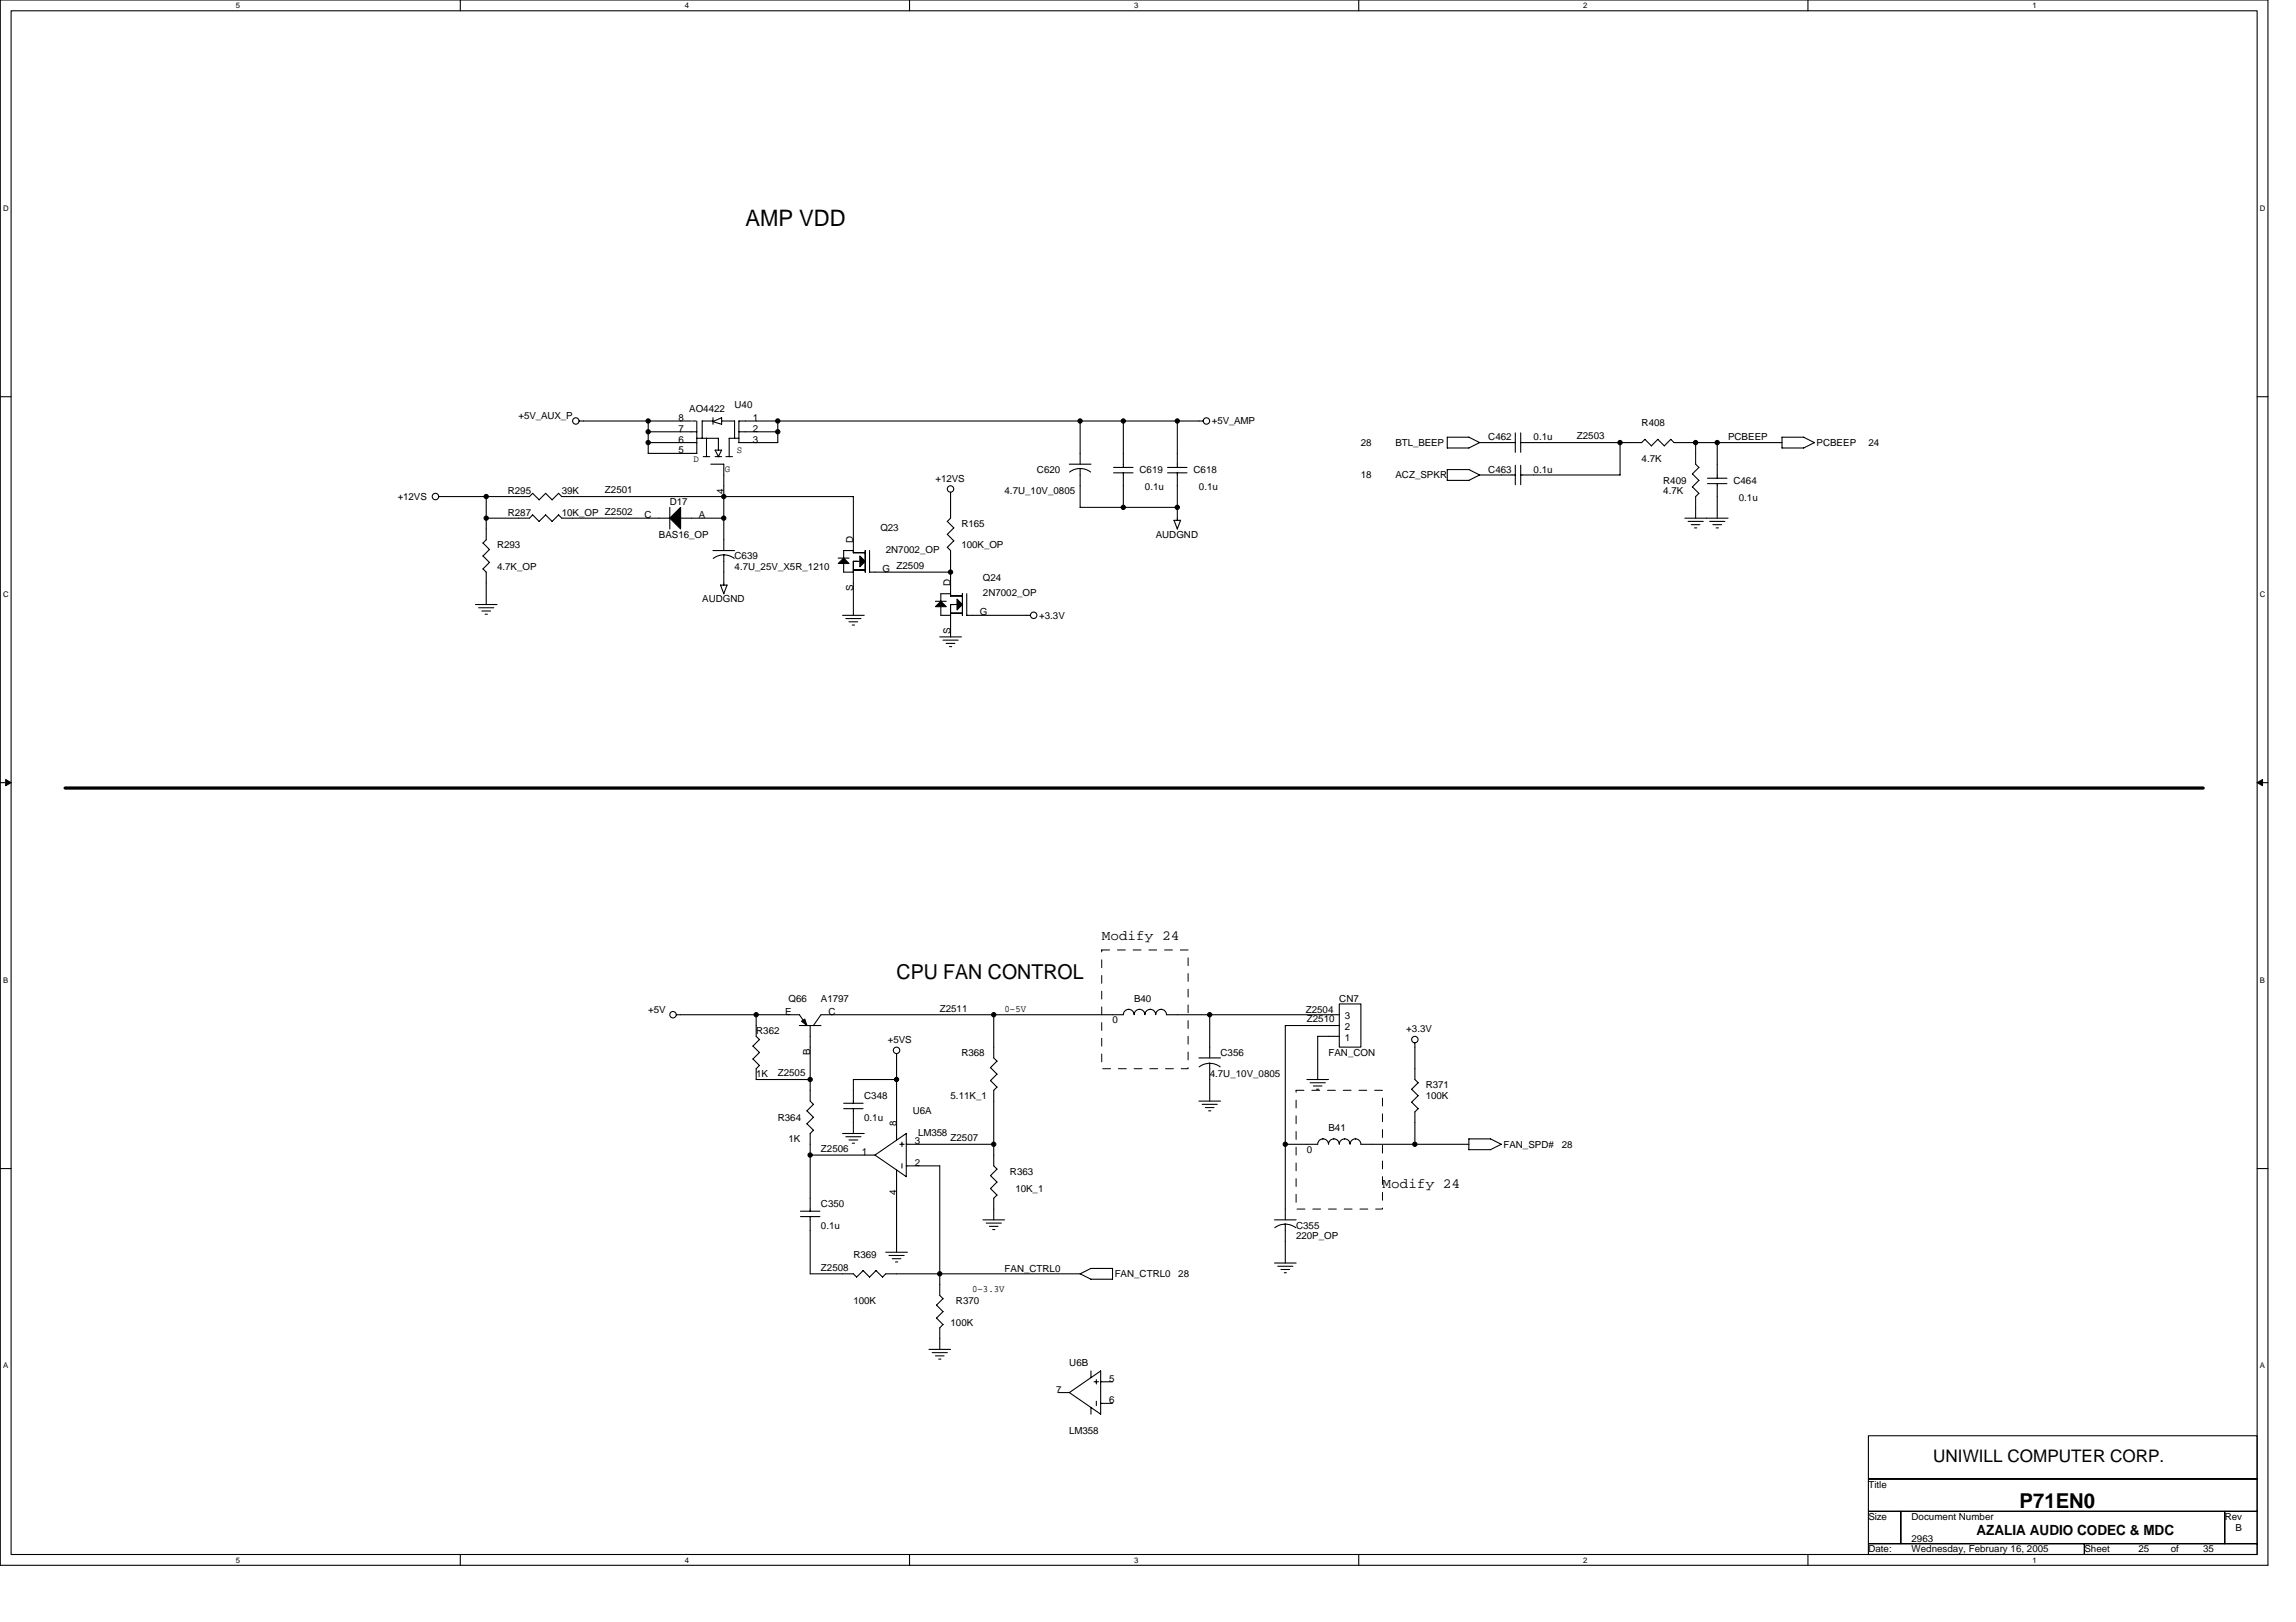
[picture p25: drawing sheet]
<svg xmlns="http://www.w3.org/2000/svg" width="297mm" height="210mm" viewBox="0 0 297 210" stroke-linecap="round" stroke-linejoin="round" font-family="sans-serif">
<defs><g id="words">
<text font-size="2.9" x="96.4" y="29.2">AMP VDD</text>
<g font-size="2.7">
<text x="116" y="126.7">CPU FAN CONTROL</text>
<text x="261.3" y="195.2">P71EN0</text>
</g>
<text font-size="2.2" x="250.1" y="189.2">UNIWILL COMPUTER CORP.</text>
<g font-size="1.8">
<text x="142.5" y="121.7">Modify 24</text>
<text x="178.9" y="153.8">Modify 24</text>
<text x="255.7" y="198.6">AZALIA AUDIO CODEC &amp; MDC</text>
</g>
<g font-size="1.3">
<text x="89.2" y="53.4">AO4422</text>
<text x="95" y="52.8">U40</text>
<text x="67.1" y="54.2">+5V_AUX_P</text>
<text x="87.8" y="58.7">5</text>
<text x="87.8" y="57.3">6</text>
<text x="87.8" y="55.9">7</text>
<text x="87.8" y="54.5">8</text>
<text x="89.7" y="59.8">D</text>
<text x="95.3" y="58.6">S</text>
<text x="97.4" y="54.5">1</text>
<text x="97.4" y="55.9">2</text>
<text x="97.4" y="57.3">3</text>
<text x="156.8" y="54.9">+5V_AMP</text>
<text x="176.1" y="57.7">28</text>
<text x="180.5" y="57.7">BTL_BEEP</text>
<text x="192.5" y="57">C462</text>
<text x="198.4" y="57">0.1u</text>
<text x="204" y="56.9">Z2503</text>
<text x="212.4" y="55.2">R408</text>
<text x="212.4" y="59.8">4.7K</text>
<text x="223.6" y="57">PCBEEP</text>
<text x="235" y="57.7">PCBEEP</text>
<text x="241.7" y="57.7">24</text>
<text x="51.4" y="64.7">+12VS</text>
<text x="65.7" y="64">R295</text>
<text x="72.7" y="64">39K</text>
<text x="78.3" y="63.8">Z2501</text>
<text x="86.7" y="65.4">D17</text>
<text x="93.6" y="63.9" transform="rotate(-90 93.6 63.9)">4</text>
<text x="93.8" y="61.1">G</text>
<text x="121" y="62.3">+12VS</text>
<text x="130" y="64">4.7U_10V_0805</text>
<text x="134.2" y="61.2">C620</text>
<text x="147.4" y="61.2">C619</text>
<text x="148.1" y="63.4">0.1u</text>
<text x="154.4" y="61.2">C618</text>
<text x="155.1" y="63.4">0.1u</text>
<text x="176.1" y="61.9">18</text>
<text x="180.5" y="61.9">ACZ_SPKR</text>
<text x="192.5" y="61.2">C463</text>
<text x="198.4" y="61.2">0.1u</text>
<text x="215.2" y="62.6">R409</text>
<text x="215.2" y="64">4.7K</text>
<text x="224.3" y="62.6">C464</text>
<text x="225" y="64.8">0.1u</text>
<text x="64.3" y="71">R293</text>
<text x="65.7" y="66.8">R287</text>
<text x="72.7" y="66.8">10K_OP Z2502</text>
<text x="83.4" y="67">C</text>
<text x="85.3" y="69.6">BAS16_OP</text>
<text x="90.4" y="67">A</text>
<text x="110.4" y="70.3" transform="rotate(-90 110.4 70.3)">D</text>
<text x="113.9" y="68.7">Q23</text>
<text x="114.6" y="71.5">2N7002_OP</text>
<text x="124.4" y="68.2">R165</text>
<text x="124.4" y="71">100K_OP</text>
<text x="149.5" y="69.6">AUDGND</text>
<text x="64.3" y="73.8">4.7K_OP</text>
<text x="90.8" y="78">AUDGND</text>
<text x="95" y="72.4">C639</text>
<text x="95" y="73.8">4.7U_25V_X5R_1210</text>
<text x="110.4" y="76.5" transform="rotate(-90 110.4 76.5)">S</text>
<text x="114.2" y="74">G</text>
<text x="116" y="73.6">Z2509</text>
<text x="123" y="75.9" transform="rotate(-90 123 75.9)">D</text>
<text x="127.2" y="75.2">Q24</text>
<text x="127.2" y="77.1">2N7002_OP</text>
<text x="123" y="82.1" transform="rotate(-90 123 82.1)">S</text>
<text x="126.7" y="79.6">G</text>
<text x="134.4" y="80.1">+3.3V</text>
<text x="83.9" y="131">+5V</text>
<text x="101.6" y="131.3">E</text>
<text x="102" y="129.6">Q66</text>
<text x="106.2" y="129.6">A1797</text>
<text x="107.2" y="131.3">C</text>
<text x="121.6" y="130.9">Z2511</text>
<text x="130" y="130.9">0~5V</text>
<text x="146.7" y="129.6">B40</text>
<text x="168.9" y="131">Z2504</text>
<text x="173.3" y="129.6">CN7</text>
<text x="174" y="131.9">3</text>
<text x="97.8" y="133.8">R362</text>
<text x="104.8" y="136.5" transform="rotate(-90 104.8 136.5)">B</text>
<text x="114.9" y="135">+5VS</text>
<text x="124.4" y="136.6">R368</text>
<text x="143.9" y="132.4">0</text>
<text x="157.9" y="136.6">C356</text>
<text x="169.1" y="132.3">Z2510</text>
<text x="171.9" y="136.6">FAN_CON</text>
<text x="174" y="134.7">1</text>
<text x="174" y="133.3">2</text>
<text x="181.9" y="133.6">+3.3V</text>
<text x="97.8" y="139.4">1K</text>
<text x="100.6" y="139.3">Z2505</text>
<text x="111.8" y="142.2">C348</text>
<text x="123" y="142.2">5.11K_1</text>
<text x="156.5" y="139.4">4.7U_10V_0805</text>
<text x="184.4" y="140.8">R371</text>
<text x="184.4" y="142.2">100K</text>
<text x="100.6" y="145">R364</text>
<text x="102" y="147.8">1K</text>
<text x="106.2" y="149.1">Z2506</text>
<text x="111.5" y="149.5">1</text>
<text x="111.8" y="145">0.1u</text>
<text x="116" y="145.7" transform="rotate(-90 116 145.7)">8</text>
<text x="118.1" y="144.2">U6A</text>
<text x="118.4" y="148.1">3</text>
<text x="118.8" y="147">LM358</text>
<text x="123" y="147.7">Z2507</text>
<text x="169.1" y="149.2">0</text>
<text x="171.9" y="146.4">B41</text>
<text x="194.5" y="148.5">FAN_SPD#</text>
<text x="202" y="148.5">28</text>
<text x="116" y="154.7" transform="rotate(-90 116 154.7)">4</text>
<text x="118.4" y="150.9">2</text>
<text x="130.7" y="152">R363</text>
<text x="131.4" y="154.2">10K_1</text>
<text x="106.2" y="156.2">C350</text>
<text x="106.2" y="159">0.1u</text>
<text x="167.7" y="159">C355</text>
<text x="167.7" y="160.4">220P_OP</text>
<text x="106.2" y="164.4">Z2508</text>
<text x="110.4" y="162.8">R369</text>
<text x="125.8" y="167.3">0~3.3V</text>
<text x="130" y="164.6">FAN_CTRL0</text>
<text x="144.2" y="165.3">FAN_CTRL0</text>
<text x="152.4" y="165.3">28</text>
<text x="110.4" y="168.8">100K</text>
<text x="123" y="171.6">100K</text>
<text x="123.7" y="168.8">R370</text>
<text x="138.3" y="176.7">U6B</text>
<text x="143.5" y="178.8">5</text>
<text x="136.7" y="180.2">7</text>
<text x="138.3" y="185.5">LM358</text>
<text x="143.5" y="181.6">6</text>
<text x="241.7" y="192.5">Title</text>
<text x="241.7" y="196.7">Size</text>
<text x="247.3" y="196.7">Document Number</text>
<text x="287.8" y="196.7">Rev</text>
<text x="241.7" y="200.9">Date:</text>
<text x="247.3" y="200.9">Wednesday, February 16, 2005</text>
<text x="247.3" y="199.5">2963</text>
<text x="269.7" y="200.9">Sheet</text>
<text x="276.6" y="200.9">25</text>
<text x="280.8" y="200.9">of</text>
<text x="285" y="200.9">35</text>
<text x="289.2" y="198.1">B</text>
</g>
<g font-size="1">
<text x="30.5" y="1">5</text>
<text x="88.6" y="1">4</text>
<text x="146.7" y="1">3</text>
<text x="204.8" y="1">2</text>
<text x="263" y="1">1</text>
<text x=".4" y="27.3">D</text>
<text x="292.4" y="27.3">D</text>
<text x=".4" y="77.2">C</text>
<text x="292.4" y="77.2">C</text>
<text x=".4" y="127.2">B</text>
<text x="292.4" y="127.2">B</text>
<text x=".4" y="177.1">A</text>
<text x="292.4" y="177.1">A</text>
<text x="30.5" y="202.2">5</text>
<text x="88.6" y="202.2">4</text>
<text x="146.7" y="202.2">3</text>
<text x="204.8" y="202.2">2</text>
<text x="263" y="202.2">1</text>
</g>
</g></defs>
<path d="M0 0h293.4v202.6h-293.4zM1.4 1.4h290.6v199.8h-290.6z" fill="none" stroke="#000" stroke-width=".14"/>
<g fill="#fff">
<path d="M30.5 .1h.6v1.2h-.6z"/>
<path d="M30.5 201.3h.6v1.1h-.6z"/>
</g>
<path d="M59.6 0v1.4M59.6 201.2v1.4" fill="none" stroke="#000" stroke-width=".14"/>
<g fill="#fff">
<path d="M88.6 .1h.6v1.2h-.6z"/>
<path d="M88.6 201.3h.6v1.1h-.6z"/>
</g>
<path d="M117.7 0v1.4M117.7 201.2v1.4" fill="none" stroke="#000" stroke-width=".14"/>
<g fill="#fff">
<path d="M146.7 .1h.6v1.2h-.6z"/>
<path d="M146.7 201.3h.6v1.1h-.6z"/>
</g>
<path d="M175.8 0v1.4M175.8 201.2v1.4" fill="none" stroke="#000" stroke-width=".14"/>
<g fill="#fff">
<path d="M204.8 .1h.6v1.2h-.6z"/>
<path d="M204.8 201.3h.6v1.1h-.6z"/>
</g>
<path d="M233.9 0v1.4M233.9 201.2v1.4" fill="none" stroke="#000" stroke-width=".14"/>
<g fill="#fff">
<path d="M263 .1h.5v1.2h-.5z"/>
<path d="M263 201.3h.5v1.1h-.5z"/>
<path d="M.4 26.4h.7v1.1h-.7z"/>
<path d="M292.4 26.4h.7v1.1h-.7z"/>
<path d="M.4 76.3h.7v1.1h-.7z"/>
<path d="M292.4 76.3h.7v1.1h-.7z"/>
</g>
<path d="M0 51.3h1.4M292 51.3h1.4" fill="none" stroke="#000" stroke-width=".14"/>
<g fill="#fff">
<path d="M.4 126.3h.7v1.1h-.7z"/>
<path d="M292.4 126.3h.6v1.1h-.6z"/>
</g>
<path d="M0 101.3h1.4M292 101.3h1.4" fill="none" stroke="#000" stroke-width=".14"/>
<path d="M.7 100.9l.7 .4-.7 .4zM292 101.3l.7-.4v.8z" fill="#000" stroke="#000" stroke-width=".13"/>
<g fill="#fff">
<path d="M.4 176.2h.7v1.1h-.7z"/>
<path d="M292.3 176.2h.7v1.1h-.7z"/>
</g>
<g fill="none" stroke="#000" stroke-width=".14">
<path d="M74.9 54.5h14.5M83.9 57.3h6.2M83.9 54.5v4.2h6.2v-4.2M83.9 55.9h6.2M89.6 54.5h.4M90.1 56.7h2.8M91 59.1h.8M91.4 56.7v2.4M92.2 54.5h-1.4v2.2M92.2 54.1v.8M92.5 59.1h.9M92.5 58.3h.9l-.5 .8"/>
<path d="M92.5 58.3l.4 .8M92.9 56.7v1.6M93.4 54.5h1.6v2.2M93.4 54.1v.8l-1-.3M93.4 54.1l-1 .4M93.9 59.1h.9M95.6 56.7h-1.3v2.4M95.6 55.9h5M100.6 54.5v2.8h-5v-2.8h60.1M139.7 54.5v5.6M145.3 54.5v6M152.3 54.5v6"/>
<path d="M191.4 57.3h4.6M191.4 57.3l-1.4-.7h-2.8v1.4h2.8M191.4 57.3l-1.4 .7M196 56v2.5M196.7 57.3h15.7l.4-.4 .8 .8M196.7 56v2.5M209.6 57.3v4.2M214.5 56.9l.8 .8 .9-.8 .4 .4h14M214.5 56.9l-.9 .8M219.4 57.3v2.8l.4 .4M222.2 57.3v4.6M233.3 56.6l1.4 .7-1.4 .7h-2.8v-1.4h2.8"/>
<path d="M56.8 64.3h11.7M61.5 78.2h2.8M61.9 78.7h2M62.3 79.1h1.2M62.5 71.9l.8 .9M62.8 79.5h.3M62.9 67.1h5.6M62.9 64.3v5.5l-.4 .5 .8 .8-.8 .9M63.3 72.8l-.8 .8 .4 .4v4.2M68.9 63.8l.8 .9M68.9 66.6l.8 .9M68.9 63.8l-.4 .5"/>
<path d="M68.9 66.6l-.4 .5M86.7 67.1h-14l-.4-.5-.9 .9-.8-.9-.9 .9M86.7 65.7v2.8M88 67.1h5.6M92 60.1h1.6v11.1M92.2 71.2h2.8M93.2 75.7h.9l-.5 1.1zM93.6 71.8a2.19 2.19 0 0 0-1.3 .5M93.6 71.8a2.25 2.25 0 0 1 1.4 .5M93.6 71.8v3.9M108.4 72.2h1.4M109 79.6h2.8"/>
<path d="M109.1 71.2h1.3M109.1 74h1.3M109.1 71.2v1M109.1 72.9v1.1M110.4 73.8h1.5M110.4 64.3v7.2M110.4 71.5h1.5M110.4 64.3h-37.7l-.4-.5-.9 .9-.8-.9-.9 .9M111.2 72.6h-.8v7M111.9 71.2v2.8M112.5 71.2v2.8h10.5M121 77.8h1.4"/>
<path d="M121.7 78.5v1.1h1.3M123 79.3h1.5M123 63.7v3.4l-.5 .4 .9 .8-.9 .9 .9 .8-.9 .8 .5 .5v5.8h1.5M123 76.8h-1.3v1M123.8 78.2h-.8v4.2M124.5 76.8v2.8M125.1 76.8v2.8h8.2M138.3 60.1h2.8M139.7 60.6v5.1h12.6M141.1 61.1a2.25 2.25 0 0 0-1.4-.5 2.19 2.19 0 0 0-1.3 .5M144.1 60.5h2.5M144.1 61.2h2.5"/>
<path d="M145.3 61.2v4.5M151 60.5h2.6M151 61.2h2.6M152.3 68.5l-.4-1.2h.8l-.4 1.2M152.3 61.2v6.1M191.4 61.5h4.6M191.4 61.5l-1.4-.7h-2.8v1.4h2.8M191.4 61.5l-1.4 .7M196 60.2v2.5M196.7 61.5h12.9M196.7 60.2v2.5M218 67.1h5.6"/>
<path d="M218.4 67.5h2M218.8 67.9h1.1M218.9 63l.9 .8M218.9 61.3l.9 .9M219.2 68.3h.3M219.4 64.3v2.8M219.8 60.5l-.9 .8M219.8 62.2l-.9 .8M219.8 63.8l-.4 .5M220.9 61.9h2.5M220.9 62.6h2.5M221.2 67.5h1.9"/>
<path d="M221.6 67.9h1.1M222 68.3h.3M222.2 62.6v4.5M109.4 80h2M109.8 80.5h1.2M110.3 80.9h.2M121.6 82.4h2.8M122 82.8h2M122.4 83.3h1.1M122.8 83.7h.3M87.5 131.3h15.9M97.4 135.4l.9 .8"/>
<path d="M97.8 131.3v2.8l.5 .4-.9 .9M98.2 136.2l-.8 .8 .8 .9-.4 .4v1.4h7M103.4 132.7h2.8M103.4 131.3l1 1.4M104.8 132.7v9.8l.4 .4-.8 .9 .8 .8M116 136.3v11.2M116 139.7h-5.6v3.1M128.6 131.3v5.6l.4 .4-.9 .9 .9 .8-.9 .8 .9 .9-.4 .4v9.8l.4 .4-.9 .8 .9 .9-.9 .8 .9 .9M155.1 136.9h2.8M156.5 131.3v5.6M156.5 137.6v4.9M157.9 138.1a2.25 2.25 0 0 0-1.4-.5 2.19 2.19 0 0 0-1.4 .5"/>
<path d="M169.1 139.7h2.8M173.3 129.9h2.8v5.6h-2.8zM173.3 131.3h-22.4a.7 .7 0 0 0-.7-.7 .69 .69 0 0 0-.7 .7 .7 .7 0 0 0-.7-.7 .69 .69 0 0 0-.7 .7 .7 .7 0 0 0-.7-.7 .69 .69 0 0 0-.7 .7 .7 .7 0 0 0-.7-.7 .69 .69 0 0 0-.7 .7h-39.1l-1 1.4M173.3 134.1h-2.8v5.6M173.3 132.7h-7v25.2M183 135v4.7l.5 .4M0 151.2h1.4M103.6 157.4h2.5M103.6 156.7h2.5M104.4 145.4l.8 .9M104.8 157.4v7.5l5.6-.1 .4 .5 .9-.9 .8 .9 .8-.9 .9 .9 .4-.5h25.1l1.4-.7h2.8v1.5M105.2 144.6l-.8 .8"/>
<path d="M105.2 146.3l-.4 .4v10M109 146.7h2.8M109.1 143.5h2.6M109.1 142.8h2.6M109.4 147.1h2M109.8 147.5h1.2M110.3 147.9h.2M110.4 143.5v3.2M113.2 149.5l4 2.8 .1-5.6-4.1 2.8h-8.4M116 151.4v10.7M116.4 148.1h.6M116.7 147.8v.6"/>
<path d="M116.7 150.6v.6M117.2 148.1h11.4M117.2 150.9h4.4v16.7l.4 .5-.8 .8 .8 .8-.8 .9 .8 .8-.4 .4v2.8M127.2 157.9h2.8M127.6 158.3h1.9M128 158.7h1.1M128.4 159.1h.3M128.6 155.1v2.8M129 154.6l-.4 .5M155.1 142.5h2.8M155.5 142.9h2M155.9 143.3h1.2"/>
<path d="M156.4 143.8h.2M164.9 157.9h2.8M166.3 148.1h4.2a.69 .69 0 0 1 .7-.7 .7 .7 0 0 1 .7 .7 .69 .69 0 0 1 .7-.7 .7 .7 0 0 1 .7 .7 .69 .69 0 0 1 .7-.7 .7 .7 0 0 1 .7 .7 .69 .69 0 0 1 .7-.7 .7 .7 0 0 1 .7 .7h13.9M166.3 158.4v5.1M167.6 158.9a2.25 2.25 0 0 0-1.3-.5 2.19 2.19 0 0 0-1.4 .5M169.5 140.1h2M169.9 140.5h1.1M170.3 141h.3M182.6 141l.9 .8M182.6 142.6l.9 .9M183 143.9v4.2M183.5 140.1l-.9 .9"/>
<path d="M183.5 141.8l-.9 .8M183.5 143.5l-.5 .4M190 147.4h2.8l1.4 .7-1.4 .7h-2.8zM292 151.2h1.4M114.6 162.1h2.8M115 162.5h2M115.4 162.9h1.1M115.9 163.3h.2M120.2 174.6h2.8M120.6 175h2M121 175.5h1.1M121.4 175.9h.3"/>
<path d="M139.7 164.8l1.4 .7h2.8M141.1 177.4v.9M141.5 178.8h.6M141.8 178.5v.6M142.4 178.8h1.5M142.4 177.4v5.6M142.4 177.4l-4.1 2.8M164.9 163.4h2.8M165.3 163.9h2M165.7 164.3h1.1M166.1 164.7h.3M136.9 180.2h1.4"/>
<path d="M138.3 180.2l4.1 2.8M141.1 182.2v.8M141.8 181.3v.6M142.4 181.6h1.5M241.7 185.8h50.3v5.6h-50.3zM241.7 191.4h50.3v4.2h-50.3zM241.7 195.6h4.2v4.2h-4.2zM241.7 199.8h28v1.4h-28zM245.9 195.6h41.9v4.2h-41.9zM269.7 199.8h22.3v1.4h-22.3zM287.8 195.6h4.2v4.2h-4.2z"/>
<circle cx="74.5" cy="54.5" r=".42"/>
<circle cx="156.1" cy="54.5" r=".42"/>
<circle cx="56.3" cy="64.3" r=".42"/>
<circle cx="123" cy="63.3" r=".42"/>
<circle cx="133.7" cy="79.6" r=".42"/>
<circle cx="87.1" cy="131.3" r=".42"/>
<circle cx="116" cy="135.9" r=".42"/>
<circle cx="183" cy="134.5" r=".42"/>
</g>
<path d="M8.4 102h276.6" fill="none" stroke="#000" stroke-width=".42"/>
<path d="M142.5 122.9h11.2v15.4h-11.2v-15.4M167.7 141.1h11.2v15.4h-11.2v-15.4" fill="none" stroke="#000" stroke-width=".13" stroke-dasharray="1 1 1 1 1 1 1 1"/>
<g fill="#000" stroke="#000" stroke-width=".14">
<path d="M86.7 67.1l1.4-1.4v2.8z" fill-rule="evenodd"/>
<path d="M109.1 72.2l.7 .7h-1.4z" fill-rule="evenodd"/>
<path d="M111.2 71.9l.7 .7-.7 .7z" fill-rule="evenodd"/>
<path d="M121 78.5l.7-.7 .7 .7z" fill-rule="evenodd"/>
<path d="M123.8 77.5l.7 .7-.7 .7z" fill-rule="evenodd"/>
<path d="M103.7 132.2l.4-.3 .3 .8z" fill-rule="evenodd"/>
<circle cx="83.9" cy="54.5" r=".28"/>
<circle cx="83.9" cy="57.3" r=".28"/>
<circle cx="83.9" cy="55.9" r=".28"/>
<circle cx="100.6" cy="54.5" r=".28"/>
<circle cx="100.6" cy="55.9" r=".28"/>
<circle cx="139.7" cy="54.5" r=".28"/>
<circle cx="145.3" cy="54.5" r=".28"/>
<circle cx="152.3" cy="54.5" r=".28"/>
<circle cx="209.6" cy="57.3" r=".28"/>
<circle cx="219.4" cy="57.3" r=".28"/>
<circle cx="222.2" cy="57.3" r=".28"/>
<circle cx="62.9" cy="67.1" r=".28"/>
<circle cx="62.9" cy="64.3" r=".28"/>
<circle cx="93.6" cy="64.3" r=".28"/>
<circle cx="93.6" cy="67.1" r=".28"/>
<circle cx="123" cy="74" r=".28"/>
<circle cx="145.3" cy="65.7" r=".28"/>
<circle cx="152.3" cy="65.7" r=".28"/>
<circle cx="97.8" cy="131.3" r=".28"/>
<circle cx="104.8" cy="139.7" r=".28"/>
<circle cx="116" cy="139.7" r=".28"/>
<circle cx="128.6" cy="131.3" r=".28"/>
<circle cx="156.5" cy="131.3" r=".28"/>
<circle cx="104.8" cy="149.5" r=".28"/>
<circle cx="128.6" cy="148.1" r=".28"/>
<circle cx="166.3" cy="148.1" r=".28"/>
<circle cx="183" cy="148.1" r=".28"/>
<circle cx="121.6" cy="164.8" r=".28"/>
</g>
<use href="#words"/>
</svg>
